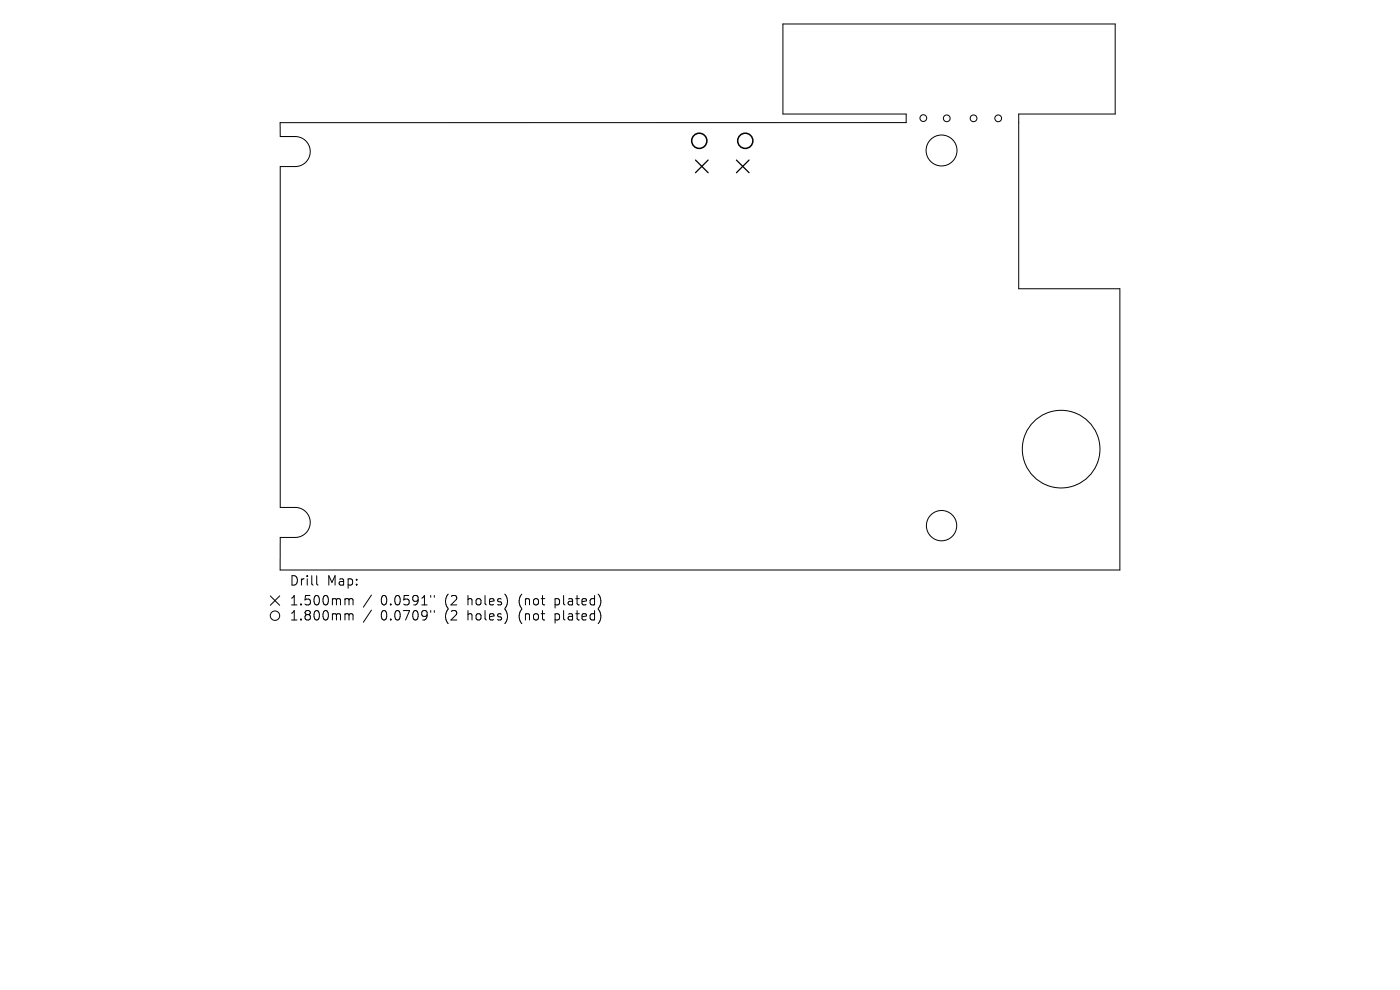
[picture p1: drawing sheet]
<svg xmlns="http://www.w3.org/2000/svg" width="297mm" height="210mm" viewBox="0 0 297 210" stroke-linecap="round" stroke-linejoin="round" font-family="sans-serif">
<defs><g id="words">
<g font-size="2.8">
<text x="61.3" y="124.5">Drill</text>
<text x="69.3" y="124.5">Map:</text>
<text x="61.3" y="128.7">1.500mm</text>
<text x="61.3" y="131.9">1.800mm</text>
<text x="80.8" y="128.7">0.0591&quot;</text>
<text x="80.8" y="131.9">0.0709&quot;</text>
<text x="94.5" y="128.7">(2</text>
<text x="94.5" y="131.9">(2</text>
<text x="99.5" y="128.7">holes)</text>
<text x="99.5" y="131.9">holes)</text>
<text x="110.5" y="128.7">(not</text>
<text x="110.5" y="131.9">(not</text>
<text x="118.3" y="128.7">plated)</text>
<text x="118.3" y="131.9">plated)</text>
</g>
</g></defs>
<g fill="none" stroke="#000" stroke-width=".21">
<path d="M59.4 26h132.8v-1.8h-26.1v-19.1h70.5v19.1h-20.5v37.1h21.5v59.6h-178.2v-6.9h3.2a3.2 3.2 0 0 0 3.2-3.2 3.2 3.2 0 0 0-3.2-3.2h-3.2v-72.3h3.2a3.2 3.2 0 0 0 3.2-3.2 3.2 3.2 0 0 0-3.2-3.1h-3.2zM57.3 126.4l2 2M59.3 126.4l-2 2M67.2 122.1v1.7l.3 .3M73.5 127l.4 .1 .1 .2M73.5 130.2h.3l.2 .3M74 127.3l.3-.3 .5 .1 .1 1.2M74 127.3v1M74 130.5v1M74 130.5l.3-.3 .5 .1 .1 1.2M78.8 126.2l-1.7 2.6M78.8 129.4l-1.7 2.6"/>
<path d="M91.4 126.3v.4M91.4 129.5v.4M92.1 126.3v.4M92.1 129.5v.4"/>
<circle cx="195.9" cy="25.1" r=".72"/>
<circle cx="199.7" cy="31.9" r="3.3"/>
<circle cx="200.8" cy="25.1" r=".72"/>
<circle cx="206.5" cy="25.1" r=".72"/>
<circle cx="211.8" cy="25.1" r=".72"/>
<circle cx="225.1" cy="95.3" r="8.2"/>
<circle cx="199.7" cy="111.5" r="3.2"/>
<circle cx="58.3" cy="130.6" r="1"/>
</g>
<path d="M147.5 34l2.7 2.6M150.2 34l-2.7 2.6M156.2 34l2.7 2.6M158.9 34l-2.7 2.6" fill="none" stroke="#000" stroke-width=".27"/>
<g fill="none" stroke="#000" stroke-width=".32">
<circle cx="148.3" cy="29.9" r="1.61"/>
<circle cx="158.1" cy="29.9" r="1.61"/>
</g>
<use href="#words"/>
</svg>
